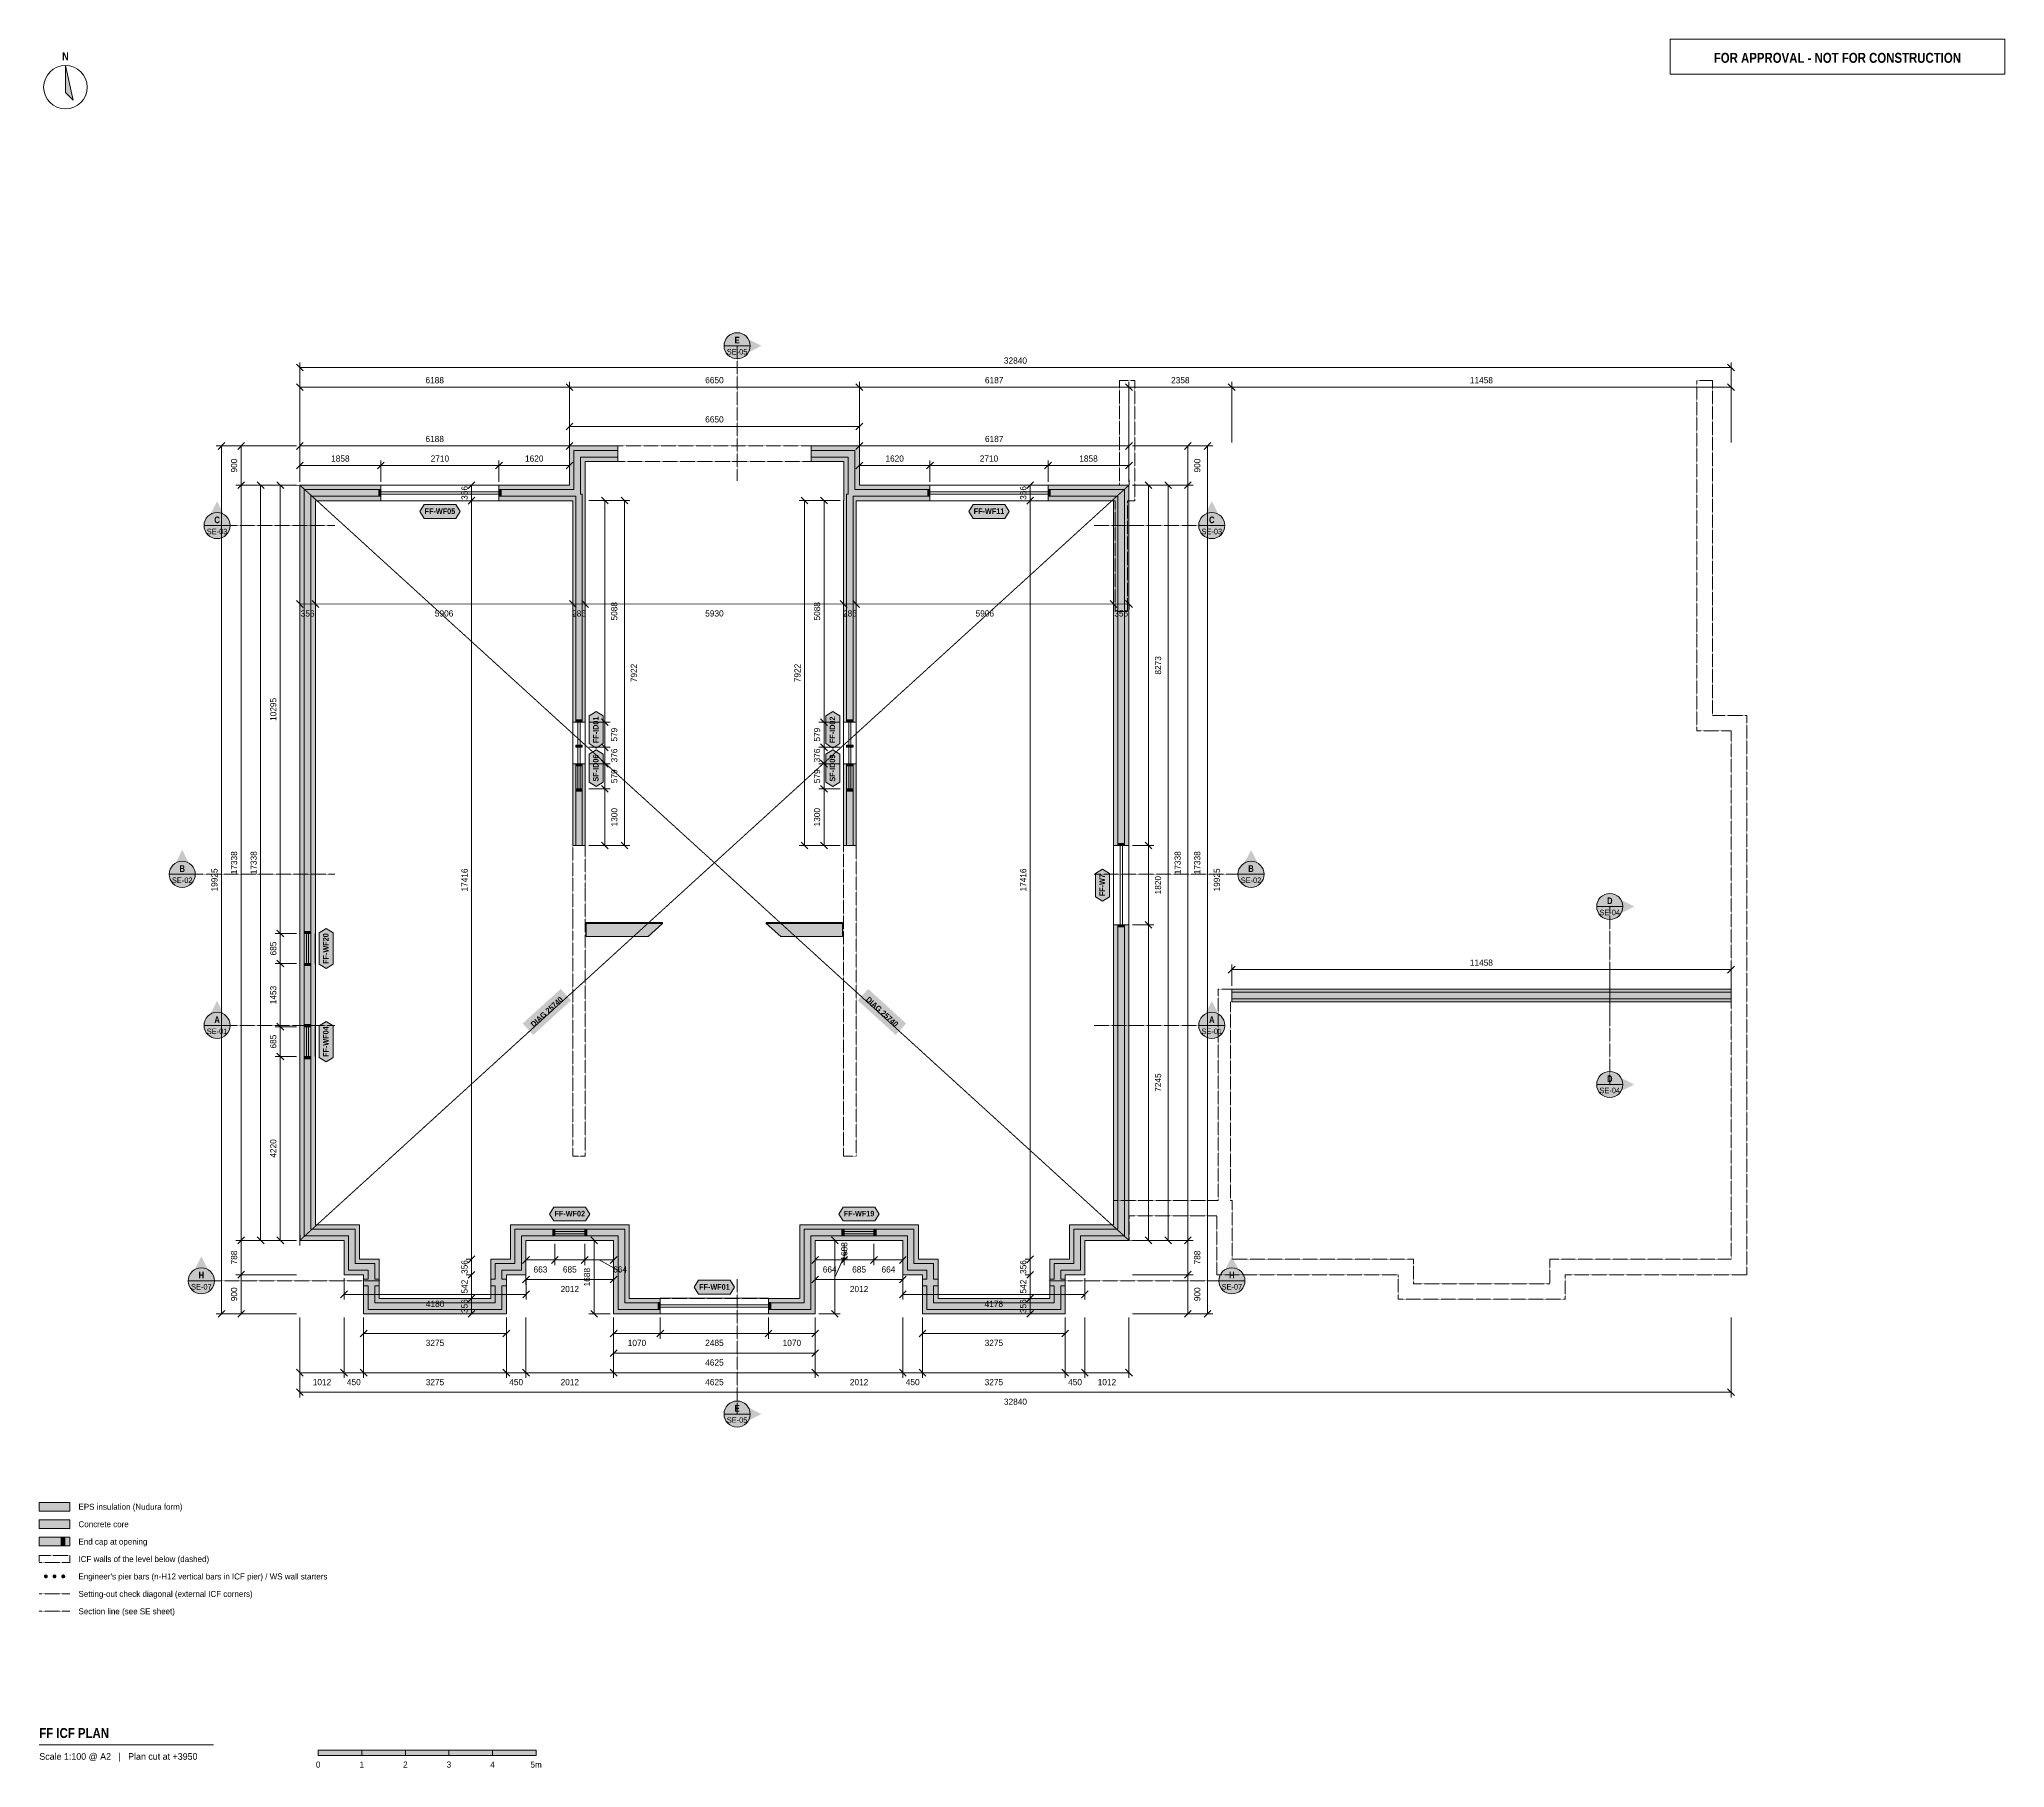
# Model space of a CAD drawing. Header units: millimetres. Extents: x -6015 to 39085, y -10454 to 29228.
import ezdxf
from ezdxf.enums import TextEntityAlignment as Align

# ---------------------------------------------------------------- set-up
doc = ezdxf.new("R2010")
doc.units = ezdxf.units.MM
doc.linetypes.add('DASHED', pattern=[1.524, 1.27, -0.254])
for name, color, linetype in [('FILL-C_9E1A1A', 7, 'Continuous'), ('FILL-C_B2B2B5', 7, 'Continuous'), ('FILL-EPS', 7, 'Continuous'), ('FILL-INK', 7, 'Continuous'), ('FILL-RED', 7, 'Continuous'), ('FILL-TEAL_DK', 7, 'Continuous'), ('FILL-WHITE', 7, 'Continuous'), ('LINE-C_85297A', 7, 'Continuous'), ('LINE-C_85297A-DASH', 7, 'DASHED'), ('LINE-INK', 7, 'Continuous'), ('LINE-RED', 7, 'Continuous'), ('LINE-RED-DASH', 7, 'DASHED'), ('LINE-STEEL_GREY', 7, 'Continuous'), ('LINE-STEEL_GREY-DASH', 7, 'DASHED'), ('LINE-TEAL_DK', 7, 'Continuous'), ('TEXT-C_85297A', 7, 'Continuous'), ('TEXT-INK', 7, 'Continuous'), ('TEXT-RED', 7, 'Continuous'), ('TEXT-STEEL_GREY', 7, 'Continuous'), ('TEXT-TEAL_DK', 7, 'Continuous')]:
    doc.layers.add(name, color=color, linetype=linetype)
doc.styles.add('OpenSansCondensed-Bold', font='OpenSansCondensed-Bold.ttf')

msp = doc.modelspace()

# ---------------------------------------------------------------- texts
at = {"layer": 'TEXT-C_85297A', "style": 'OpenSansCondensed-Bold'}
for rotation, p in [(42.3431, (5673, 6854)), (-42.3431, (13283, 6854))]:
    msp.add_text('DIAG 25740', height=127, rotation=rotation, dxfattribs=at).set_placement(p, align=Align.CENTER)
at = {"layer": 'TEXT-INK', "style": 'OpenSansCondensed-Bold'}
msp.add_text('N', height=178, dxfattribs=at).set_placement((-5415, 28748), align=Align.CENTER)
at = {"layer": 'TEXT-INK'}
for s, height, p in [('32840', 142.2, (16385, 21781)), ('6188', 142.2, (3059, 21331)), ('6650', 142.2, (9478, 21331)), ('6187', 142.2, (15897, 21331)), ('2358', 142.2, (20169, 21331)), ('11458', 142.2, (27077, 21331)), ('6650', 142.2, (9478, 20431)), ('6188', 142.2, (3059, 19981)), ('6187', 142.2, (15897, 19981)), ('1858', 142.2, (894, 19531)), ('2710', 142.2, (3178, 19531)), ('1620', 142.2, (5343, 19531)), ('1620', 142.2, (13613, 19531)), ('2710', 142.2, (15778, 19531)), ('1858', 142.2, (18062, 19531)), ('11458', 142.2, (27077, 7958)), ('663', 142.2, (5485, 915)), ('685', 142.2, (6159, 915)), ('664', 142.2, (7313, 915)), ('664', 142.2, (12122, 915)), ('685', 142.2, (12797, 915)), ('664', 142.2, (13471, 915)), ('2012', 142.2, (6159, 465)), ('2012', 142.2, (12797, 465)), ('4180', 142.2, (3068, 125)), ('4178', 142.2, (15889, 125)), ('3275', 142.2, (3065, -772)), ('1070', 142.2, (7700, -772)), ('2485', 142.2, (9478, -772)), ('1070', 142.2, (11255, -772)), ('3275', 142.2, (15890, -772)), ('4625', 142.2, (9478, -1222)), ('1012', 142.2, (472, -1672)), ('450', 142.2, (1203, -1672)), ('3275', 142.2, (3065, -1672)), ('450', 142.2, (4928, -1672)), ('2012', 142.2, (6159, -1672)), ('4625', 142.2, (9478, -1672)), ('2012', 142.2, (12797, -1672)), ('450', 142.2, (14028, -1672)), ('3275', 142.2, (15890, -1672)), ('450', 142.2, (17753, -1672)), ('1012', 142.2, (18484, -1672)), ('32840', 142.2, (16385, -2122)), ('0', 140, (385, -10452)), ('1', 140, (1385, -10452)), ('2', 140, (2385, -10452)), ('3', 140, (3385, -10452)), ('4', 140, (4385, -10452)), ('5m', 139.7, (5385, -10452))]:
    msp.add_text(s, height=height, dxfattribs=at).set_placement(p, align=Align.CENTER)
for s, rotation, p in [('900', 90, (-1475, 19441)), ('900', 90, (20628, 19441)), ('356', 90, (3814, 18813)), ('356', 90, (16635, 18813)), ('5088', 90.0029, (7250, 16096)), ('5088', 90, (11903, 16096)), ('356', 0.0029, (143, 15975)), ('5906', 0.0029, (3274, 15976)), ('286', 0.0029, (6370, 15976)), ('5930', 0.0029, (9478, 15976)), ('286', 0.0029, (12586, 15976)), ('5906', 0.0029, (15682, 15976)), ('356', 0.0029, (18813, 15976)), ('8273', 90, (19728, 14854)), ('7922', 90.0029, (7700, 14679)), ('7922', 90, (11453, 14679)), ('10295', 90, (-575, 13843)), ('579', 90.0029, (7250, 13263)), ('579', 90, (11903, 13263)), ('376', 90.0029, (7250, 12785)), ('376', 90, (11903, 12785)), ('579', 90.0029, (7250, 12308)), ('579', 90, (11903, 12308)), ('1300', 90.0029, (7251, 11368)), ('1300', 90, (11903, 11368)), ('17338', 90, (-1475, 10322)), ('17338', 90, (-1025, 10322)), ('17338', 90, (20178, 10322)), ('17338', 90, (20628, 10322)), ('19925', 90, (-1925, 9928)), ('17416', 90, (3814, 9927)), ('17416', 90, (16635, 9927)), ('1820', 90, (19728, 9808)), ('19925', 90, (21078, 9928)), ('685', 90, (-575, 8354)), ('1453', 90, (-575, 7285)), ('685', 90, (-575, 6216)), ('7245', 90, (19728, 5275)), ('4220', 90, (-575, 3763)), ('788', 90, (-1475, 1259)), ('1688', 90, (12528, 1399)), ('788', 90, (20628, 1259)), ('356', 90, (3814, 1041)), ('1688', 90, (6625, 809)), ('356', 90, (16635, 1041)), ('900', 90, (-1475, 415)), ('542', 90, (3814, 592)), ('542', 90, (16635, 592)), ('900', 90, (20628, 415)), ('356', 90, (3814, 143)), ('356', 90, (16635, 143))]:
    msp.add_text(s, height=142.2, rotation=rotation, dxfattribs=at).set_placement(p, align=Align.CENTER)
for s, p in [('EPS insulation (Nudura form)', (-5115, -4532)), ('Concrete core', (-5115, -4932)), ('End cap at opening', (-5115, -5332)), ('ICF walls of the level below (dashed)', (-5115, -5732)), ("Engineer's pier bars (n-H12 vertical bars in ICF pier) / WS wall starters", (-5115, -6132)), ('Setting-out check diagonal (external ICF corners)', (-5115, -6532)), ('Section line (see SE sheet)', (-5115, -6932))]:
    msp.add_text(s, height=137.16, dxfattribs=at).set_placement(p)
at = {"layer": 'TEXT-INK', "style": 'OpenSansCondensed-Bold'}
msp.add_text('FF ICF PLAN', height=228.6, dxfattribs=at).set_placement((-6015, -9772))
at = {"layer": 'TEXT-RED', "style": 'OpenSansCondensed-Bold'}
for s, height, p in [('FOR APPROVAL - NOT FOR CONSTRUCTION', 228.6, (35246, 28688)), ('E', 152, (9998, 22246)), ('C', 152, (-1935, 18119)), ('C', 152, (20891, 18119)), ('B', 152, (-2735, 10112)), ('B', 152, (21791, 10112)), ('D', 152, (30023, 9373)), ('A', 152, (-1935, 6644)), ('A', 152, (20891, 6644)), ('D', 152, (30023, 5287)), ('H', 152, (-2296, 779)), ('H', 152, (21352, 779)), ('E', 152, (9998, -2280))]:
    msp.add_text(s, height=height, dxfattribs=at).set_placement(p, align=Align.CENTER)
at = {"layer": 'TEXT-RED'}
for s, p in [('SE-05', (9998, 21991)), ('SE-03', (-1935, 17864)), ('SE-03', (20891, 17864)), ('SE-02', (-2735, 9857)), ('SE-02', (21791, 9857)), ('SE-04', (30023, 9118)), ('SE-01', (-1935, 6389)), ('SE-01', (20891, 6389)), ('SE-04', (30023, 5032)), ('SE-07', (-2296, 524)), ('SE-07', (21352, 524)), ('SE-05', (9998, -2535))]:
    msp.add_text(s, height=127, dxfattribs=at).set_placement(p, align=Align.CENTER)
at = {"layer": 'TEXT-STEEL_GREY'}
msp.add_text('Scale 1:100 @ A2   |   Plan cut at +3950', height=152.4, dxfattribs=at).set_placement((-6015, -10272))
at = {"layer": 'TEXT-TEAL_DK', "style": 'OpenSansCondensed-Bold'}
for s, p in [('FF-WF05', (3178, 18330)), ('FF-WF11', (15778, 18330)), ('FF-WF02', (6158, 2204)), ('FF-WF19', (12796, 2204)), ('FF-WF01', (9478, 521))]:
    msp.add_text(s, height=127, dxfattribs=at).set_placement(p, align=Align.CENTER)
for s, p in [('FF-ID01', (6818, 13374)), ('FF-ID02', (12248, 13374)), ('SF-ID06', (6818, 12496)), ('SF-ID09', (12248, 12496)), ('FF-W7', (18440, 9808)), ('FF-WF20', (622, 8353)), ('FF-WF04', (622, 6215))]:
    msp.add_text(s, height=127, rotation=90, dxfattribs=at).set_placement(p, align=Align.CENTER)

# ---------------------------------------------------------------- hatches: boundary and pattern name
at = {"layer": 'FILL-C_9E1A1A', "true_color": 0x9e1a1a}
h = msp.add_hatch(color=256, dxfattribs=at)
h.dxf.hatch_style = 1
h.paths.add_polyline_path([(-5820, -6062), (-5821, -6050), (-5826, -6039), (-5833, -6030), (-5842, -6023), (-5853, -6019), (-5865, -6017), (-5876, -6019), (-5887, -6023), (-5896, -6030), (-5904, -6039), (-5908, -6050), (-5910, -6062), (-5908, -6074), (-5904, -6084), (-5896, -6094), (-5887, -6101), (-5876, -6105), (-5865, -6107), (-5853, -6105), (-5842, -6101), (-5833, -6094), (-5826, -6084), (-5821, -6074)])
h = msp.add_hatch(color=256, dxfattribs=at)
h.dxf.hatch_style = 1
h.paths.add_polyline_path([(-5620, -6062), (-5621, -6050), (-5626, -6039), (-5633, -6030), (-5642, -6023), (-5653, -6019), (-5665, -6017), (-5676, -6019), (-5687, -6023), (-5696, -6030), (-5704, -6039), (-5708, -6050), (-5710, -6062), (-5708, -6074), (-5704, -6084), (-5696, -6094), (-5687, -6101), (-5676, -6105), (-5665, -6107), (-5653, -6105), (-5642, -6101), (-5633, -6094), (-5626, -6084), (-5621, -6074)])
h = msp.add_hatch(color=256, dxfattribs=at)
h.dxf.hatch_style = 1
h.paths.add_polyline_path([(-5420, -6062), (-5421, -6050), (-5426, -6039), (-5433, -6030), (-5442, -6023), (-5453, -6019), (-5465, -6017), (-5476, -6019), (-5487, -6023), (-5496, -6030), (-5504, -6039), (-5508, -6050), (-5510, -6062), (-5508, -6074), (-5504, -6084), (-5496, -6094), (-5487, -6101), (-5476, -6105), (-5465, -6107), (-5453, -6105), (-5442, -6101), (-5433, -6094), (-5426, -6084), (-5421, -6074)])
at = {"layer": 'FILL-C_B2B2B5', "true_color": 0xb2b2b5}
h = msp.add_hatch(color=256, dxfattribs=at)
h.dxf.hatch_style = 1
h.paths.add_polyline_path([(7261, 19637), (6407, 19637), (6407, 18783), (6446, 18783), (6446, 13552), (6294, 13552), (6294, 18737), (4533, 18737), (4533, 18889), (6255, 18889), (6255, 19789), (7261, 19789)])
h = msp.add_hatch(color=256, dxfattribs=at)
h.dxf.hatch_style = 1
h.paths.add_polyline_path([(11696, 19789), (12702, 19789), (12702, 18889), (14422, 18889), (14422, 18737), (12662, 18737), (12662, 13553), (12510, 13553), (12510, 18783), (12549, 18783), (12549, 19637), (11696, 19637)])
h = msp.add_hatch(color=256, dxfattribs=at)
h.dxf.hatch_style = 1
h.paths.add_polyline_path([(8235, 67), (7267, 67), (7267, 1755), (5052, 1755), (5052, 967), (4601, 967), (4601, 761), (4703, 761), (4703, 609), (4601, 609), (4601, 67), (1530, 67), (1530, 609), (1428, 609), (1428, 761), (1530, 761), (1530, 967), (1080, 967), (1080, 1755), (67, 1755), (67, 18889), (1823, 18889), (1823, 18737), (219, 18737), (219, 1907), (1232, 1907), (1232, 1119), (1682, 1119), (1682, 761), (1784, 761), (1784, 609), (1682, 609), (1682, 219), (4449, 219), (4449, 609), (4347, 609), (4347, 761), (4449, 761), (4449, 1119), (4899, 1119), (4899, 1907), (7419, 1907), (7419, 219), (8235, 219)])
h = msp.add_hatch(color=256, dxfattribs=at)
h.dxf.hatch_style = 1
h.paths.add_polyline_path([(18737, 10718), (18737, 18737), (17133, 18737), (17133, 18889), (18889, 18889), (18889, 10718)])
h = msp.add_hatch(color=256, dxfattribs=at)
h.dxf.hatch_style = 1
h.paths.add_polyline_path([(6446, 12596), (6446, 10718), (6294, 10718), (6294, 12596)])
h = msp.add_hatch(color=256, dxfattribs=at)
h.dxf.hatch_style = 1
h.paths.add_polyline_path([(12662, 12597), (12662, 10718), (12510, 10718), (12510, 12597)])
h = msp.add_hatch(color=256, dxfattribs=at)
h.dxf.hatch_style = 1
h.paths.add_polyline_path([(14609, 609), (14507, 609), (14507, 219), (17274, 219), (17274, 609), (17172, 609), (17172, 761), (17274, 761), (17274, 1119), (17724, 1119), (17724, 1907), (18737, 1907), (18737, 8897), (18889, 8897), (18889, 1755), (17876, 1755), (17876, 967), (17426, 967), (17426, 761), (17528, 761), (17528, 609), (17426, 609), (17426, 67), (14355, 67), (14355, 609), (14253, 609), (14253, 761), (14355, 761), (14355, 967), (13905, 967), (13905, 1755), (11689, 1755), (11689, 67), (10720, 67), (10720, 219), (11537, 219), (11537, 1907), (14057, 1907), (14057, 1119), (14507, 1119), (14507, 761), (14609, 761)])
h = msp.add_hatch(color=256, dxfattribs=at)
h.dxf.hatch_style = 1
h.paths.add_polyline_path([(32806, 7199), (21348, 7199), (21348, 7351), (32806, 7351)])
h = msp.add_hatch(color=256, dxfattribs=at)
h.dxf.hatch_style = 1
h.paths.add_polyline_path([(-6015, -4962), (-5315, -4962), (-5315, -4762), (-6015, -4762)])
at = {"layer": 'FILL-EPS', "true_color": 0xccffff}
h = msp.add_hatch(color=256, dxfattribs=at)
h.dxf.hatch_style = 1
h.paths.add_polyline_path([(6153, 19891), (7261, 19891), (7261, 19789), (6255, 19789), (6255, 18889), (4533, 18889), (4533, 18991), (6153, 18991)])
h = msp.add_hatch(color=256, dxfattribs=at)
h.dxf.hatch_style = 1
h.paths.add_polyline_path([(11696, 19891), (12803, 19891), (12803, 18991), (14422, 18991), (14422, 18889), (12702, 18889), (12702, 19789), (11696, 19789)])
h = msp.add_hatch(color=256, dxfattribs=at)
h.dxf.hatch_style = 1
h.paths.add_polyline_path([(7261, 19535), (6509, 19535), (6509, 18640), (6513, 18640), (6513, 18379), (6513, 17419), (6513, 13552), (6446, 13552), (6446, 18783), (6407, 18783), (6407, 19637), (7261, 19637)])
h = msp.add_hatch(color=256, dxfattribs=at)
h.dxf.hatch_style = 1
h.paths.add_polyline_path([(11696, 19535), (11696, 19637), (12549, 19637), (12549, 18783), (12510, 18783), (12510, 13553), (12443, 13553), (12443, 18640), (12448, 18640), (12448, 19535)])
h = msp.add_hatch(color=256, dxfattribs=at)
h.dxf.hatch_style = 1
h.paths.add_polyline_path([(1428, 865), (978, 865), (978, 1653), (-35, 1653), (-35, 18991), (1823, 18991), (1823, 18889), (67, 18889), (67, 1755), (1080, 1755), (1080, 967), (1530, 967), (1530, 761), (1428, 761)])
h = msp.add_hatch(color=256, dxfattribs=at)
h.dxf.hatch_style = 1
h.paths.add_polyline_path([(18990, 18991), (18990, 10718), (18889, 10718), (18889, 18889), (17133, 18889), (17133, 18991)])
h = msp.add_hatch(color=256, dxfattribs=at)
h.dxf.hatch_style = 1
h.paths.add_polyline_path([(1823, 18635), (321, 18635), (321, 2009), (1334, 2009), (1334, 1221), (1784, 1221), (1784, 761), (1682, 761), (1682, 1119), (1232, 1119), (1232, 1907), (219, 1907), (219, 18737), (1823, 18737)])
h = msp.add_hatch(color=256, dxfattribs=at)
h.dxf.hatch_style = 1
h.paths.add_polyline_path([(6227, 13552), (6227, 13811), (6227, 18379), (6227, 18635), (4533, 18635), (4533, 18737), (6294, 18737), (6294, 13552)])
h = msp.add_hatch(color=256, dxfattribs=at)
h.dxf.hatch_style = 1
h.paths.add_polyline_path([(14422, 18635), (12729, 18635), (12729, 13553), (12662, 13553), (12662, 18737), (14422, 18737)])
h = msp.add_hatch(color=256, dxfattribs=at)
h.dxf.hatch_style = 1
h.paths.add_polyline_path([(18635, 10718), (18635, 18635), (17133, 18635), (17133, 18737), (18737, 18737), (18737, 10718)])
h = msp.add_hatch(color=256, dxfattribs=at)
h.dxf.hatch_style = 1
h.paths.add_polyline_path([(6227, 10966), (6227, 12486), (6227, 12596), (6294, 12596), (6294, 10718), (6382, 10718), (6256, 10718), (6227, 10718), (6227, 10858)])
h = msp.add_hatch(color=256, dxfattribs=at)
h.dxf.hatch_style = 1
h.paths.add_polyline_path([(6513, 12596), (6513, 12486), (6513, 12405), (6513, 10718), (6446, 10718), (6446, 12596)])
h = msp.add_hatch(color=256, dxfattribs=at)
h.dxf.hatch_style = 1
h.paths.add_polyline_path([(12443, 12597), (12510, 12597), (12510, 10718), (12443, 10718)])
h = msp.add_hatch(color=256, dxfattribs=at)
h.dxf.hatch_style = 1
h.paths.add_polyline_path([(12729, 12597), (12729, 10718), (12662, 10718), (12662, 12597)])
h = msp.add_hatch(color=256, dxfattribs=at)
h.dxf.hatch_style = 1
h.paths.add_polyline_path([(17172, 1221), (17622, 1221), (17622, 2009), (18635, 2009), (18635, 8897), (18737, 8897), (18737, 1907), (17724, 1907), (17724, 1119), (17274, 1119), (17274, 761), (17172, 761)])
h = msp.add_hatch(color=256, dxfattribs=at)
h.dxf.hatch_style = 1
h.paths.add_polyline_path([(18990, 8897), (18990, 1653), (17978, 1653), (17978, 865), (17528, 865), (17528, 761), (17426, 761), (17426, 967), (17876, 967), (17876, 1755), (18889, 1755), (18889, 8897)])
h = msp.add_hatch(color=256, dxfattribs=at)
h.dxf.hatch_style = 1
h.paths.add_polyline_path([(32806, 7418), (32806, 7351), (21348, 7351), (21348, 7418)])
h = msp.add_hatch(color=256, dxfattribs=at)
h.dxf.hatch_style = 1
h.paths.add_polyline_path([(32806, 7132), (21348, 7132), (21348, 7199), (32806, 7199)])
h = msp.add_hatch(color=256, dxfattribs=at)
h.dxf.hatch_style = 1
h.paths.add_polyline_path([(4798, 1221), (4798, 2009), (7521, 2009), (7521, 321), (8235, 321), (8235, 219), (7419, 219), (7419, 1907), (4899, 1907), (4899, 1119), (4449, 1119), (4449, 761), (4347, 761), (4347, 1221)])
h = msp.add_hatch(color=256, dxfattribs=at)
h.dxf.hatch_style = 1
h.paths.add_polyline_path([(11435, 321), (11435, 2009), (14159, 2009), (14159, 1221), (14609, 1221), (14609, 761), (14507, 761), (14507, 1119), (14057, 1119), (14057, 1907), (11537, 1907), (11537, 219), (10720, 219), (10720, 321)])
h = msp.add_hatch(color=256, dxfattribs=at)
h.dxf.hatch_style = 1
h.paths.add_polyline_path([(8235, -35), (7165, -35), (7165, 1653), (5153, 1653), (5153, 865), (4703, 865), (4703, 761), (4601, 761), (4601, 967), (5052, 967), (5052, 1755), (7267, 1755), (7267, 67), (8235, 67)])
h = msp.add_hatch(color=256, dxfattribs=at)
h.dxf.hatch_style = 1
h.paths.add_polyline_path([(14253, 865), (13803, 865), (13803, 1653), (11791, 1653), (11791, -35), (10720, -35), (10720, 67), (11689, 67), (11689, 1755), (13905, 1755), (13905, 967), (14355, 967), (14355, 761), (14253, 761)])
h = msp.add_hatch(color=256, dxfattribs=at)
h.dxf.hatch_style = 1
h.paths.add_polyline_path([(4703, -35), (1428, -35), (1428, 609), (1530, 609), (1530, 67), (4601, 67), (4601, 609), (4703, 609)])
h = msp.add_hatch(color=256, dxfattribs=at)
h.dxf.hatch_style = 1
h.paths.add_polyline_path([(1784, 321), (4347, 321), (4347, 609), (4449, 609), (4449, 219), (1682, 219), (1682, 609), (1784, 609)])
h = msp.add_hatch(color=256, dxfattribs=at)
h.dxf.hatch_style = 1
h.paths.add_polyline_path([(17528, -35), (14253, -35), (14253, 609), (14355, 609), (14355, 67), (17426, 67), (17426, 609), (17528, 609)])
h = msp.add_hatch(color=256, dxfattribs=at)
h.dxf.hatch_style = 1
h.paths.add_polyline_path([(14609, 321), (17172, 321), (17172, 609), (17274, 609), (17274, 219), (14507, 219), (14507, 609), (14609, 609)])
h = msp.add_hatch(color=256, dxfattribs=at)
h.dxf.hatch_style = 1
h.paths.add_polyline_path([(-6015, -4562), (-5315, -4562), (-5315, -4362), (-6015, -4362)])
h = msp.add_hatch(color=256, dxfattribs=at)
h.dxf.hatch_style = 1
h.paths.add_polyline_path([(-6015, -5362), (-5315, -5362), (-5315, -5162), (-6015, -5162)])
at = {"layer": 'FILL-INK', "true_color": 0x14141a}
h = msp.add_hatch(color=256, dxfattribs=at)
h.dxf.hatch_style = 1
h.paths.add_polyline_path([(-5415, 28628), (-5240, 27828), (-5415, 28003)])
h = msp.add_hatch(color=256, dxfattribs=at)
h.dxf.hatch_style = 1
h.paths.add_polyline_path([(385, -10172), (1385, -10172), (1385, -10052), (385, -10052)])
h = msp.add_hatch(color=256, dxfattribs=at)
h.dxf.hatch_style = 1
h.paths.add_polyline_path([(2385, -10172), (3385, -10172), (3385, -10052), (2385, -10052)])
h = msp.add_hatch(color=256, dxfattribs=at)
h.dxf.hatch_style = 1
h.paths.add_polyline_path([(4385, -10172), (5385, -10172), (5385, -10052), (4385, -10052)])
at = {"layer": 'FILL-RED', "true_color": 0xb81a1f}
h = msp.add_hatch(color=256, dxfattribs=at)
h.dxf.hatch_style = 1
h.paths.add_polyline_path([(10558, 22191), (9998, 22476), (9998, 21906)])
h = msp.add_hatch(color=256, dxfattribs=at)
h.dxf.hatch_style = 1
h.paths.add_polyline_path([(-1935, 18624), (-2220, 18064), (-1650, 18064)])
h = msp.add_hatch(color=256, dxfattribs=at)
h.dxf.hatch_style = 1
h.paths.add_polyline_path([(20891, 18624), (20606, 18064), (21176, 18064)])
h = msp.add_hatch(color=256, dxfattribs=at)
h.dxf.hatch_style = 1
h.paths.add_polyline_path([(-2735, 10617), (-3020, 10057), (-2450, 10057)])
h = msp.add_hatch(color=256, dxfattribs=at)
h.dxf.hatch_style = 1
h.paths.add_polyline_path([(21791, 10617), (21506, 10057), (22076, 10057)])
h = msp.add_hatch(color=256, dxfattribs=at)
h.dxf.hatch_style = 1
h.paths.add_polyline_path([(30583, 9318), (30023, 9603), (30023, 9033)])
h = msp.add_hatch(color=256, dxfattribs=at)
h.dxf.hatch_style = 1
h.paths.add_polyline_path([(-1935, 7149), (-2220, 6589), (-1650, 6589)])
h = msp.add_hatch(color=256, dxfattribs=at)
h.dxf.hatch_style = 1
h.paths.add_polyline_path([(20891, 7149), (20606, 6589), (21176, 6589)])
h = msp.add_hatch(color=256, dxfattribs=at)
h.dxf.hatch_style = 1
h.paths.add_polyline_path([(30583, 5232), (30023, 5517), (30023, 4947)])
h = msp.add_hatch(color=256, dxfattribs=at)
h.dxf.hatch_style = 1
h.paths.add_polyline_path([(-2296, 1284), (-2581, 724), (-2011, 724)])
h = msp.add_hatch(color=256, dxfattribs=at)
h.dxf.hatch_style = 1
h.paths.add_polyline_path([(21352, 1284), (21067, 724), (21637, 724)])
h = msp.add_hatch(color=256, dxfattribs=at)
h.dxf.hatch_style = 1
h.paths.add_polyline_path([(10558, -2335), (9998, -2050), (9998, -2620)])
at = {"layer": 'FILL-TEAL_DK', "true_color": 0x006b5c}
h = msp.add_hatch(color=256, dxfattribs=at)
h.dxf.hatch_style = 1
h.paths.add_polyline_path([(1823, 18889), (1823, 18737), (1773, 18737), (1773, 18889)])
h = msp.add_hatch(color=256, dxfattribs=at)
h.dxf.hatch_style = 1
h.paths.add_polyline_path([(4533, 18889), (4583, 18889), (4583, 18889), (4583, 18889), (4583, 18737), (4583, 18737), (4583, 18737), (4533, 18737), (4533, 18737), (4533, 18737), (4533, 18889), (4533, 18889)])
h = msp.add_hatch(color=256, dxfattribs=at)
h.dxf.hatch_style = 1
h.paths.add_polyline_path([(14423, 18889), (14423, 18737), (14373, 18737), (14373, 18889)])
h = msp.add_hatch(color=256, dxfattribs=at)
h.dxf.hatch_style = 1
h.paths.add_polyline_path([(17133, 18889), (17183, 18889), (17183, 18737), (17133, 18737)])
h = msp.add_hatch(color=256, dxfattribs=at)
h.dxf.hatch_style = 1
h.paths.add_polyline_path([(6294, 13602), (6446, 13602), (6446, 13552), (6294, 13552)])
h = msp.add_hatch(color=256, dxfattribs=at)
h.dxf.hatch_style = 1
h.paths.add_polyline_path([(12510, 13602), (12662, 13602), (12662, 13552), (12510, 13552)])
h = msp.add_hatch(color=256, dxfattribs=at)
h.dxf.hatch_style = 1
h.paths.add_polyline_path([(6294, 13023), (6446, 13023), (6446, 12973), (6294, 12973)])
h = msp.add_hatch(color=256, dxfattribs=at)
h.dxf.hatch_style = 1
h.paths.add_polyline_path([(12510, 13023), (12662, 13023), (12662, 12973), (12510, 12973)])
h = msp.add_hatch(color=256, dxfattribs=at)
h.dxf.hatch_style = 1
h.paths.add_polyline_path([(6294, 12597), (6446, 12597), (6446, 12547), (6294, 12547)])
h = msp.add_hatch(color=256, dxfattribs=at)
h.dxf.hatch_style = 1
h.paths.add_polyline_path([(12510, 12597), (12662, 12597), (12662, 12547), (12510, 12547)])
h = msp.add_hatch(color=256, dxfattribs=at)
h.dxf.hatch_style = 1
h.paths.add_polyline_path([(6294, 12018), (6446, 12018), (6446, 11968), (6294, 11968)])
h = msp.add_hatch(color=256, dxfattribs=at)
h.dxf.hatch_style = 1
h.paths.add_polyline_path([(12510, 12018), (12662, 12018), (12662, 11968), (12510, 11968)])
h = msp.add_hatch(color=256, dxfattribs=at)
h.dxf.hatch_style = 1
h.paths.add_polyline_path([(18737, 10768), (18889, 10768), (18889, 10718), (18737, 10718)])
h = msp.add_hatch(color=256, dxfattribs=at)
h.dxf.hatch_style = 1
h.paths.add_polyline_path([(63, 8746), (215, 8746), (215, 8696), (63, 8696)])
h = msp.add_hatch(color=256, dxfattribs=at)
h.dxf.hatch_style = 1
h.paths.add_polyline_path([(18737, 8898), (18889, 8898), (18889, 8848), (18737, 8848)])
h = msp.add_hatch(color=256, dxfattribs=at)
h.dxf.hatch_style = 1
h.paths.add_polyline_path([(63, 8011), (215, 8011), (215, 7961), (63, 7961)])
h = msp.add_hatch(color=256, dxfattribs=at)
h.dxf.hatch_style = 1
h.paths.add_polyline_path([(63, 6608), (215, 6608), (215, 6558), (63, 6558)])
h = msp.add_hatch(color=256, dxfattribs=at)
h.dxf.hatch_style = 1
h.paths.add_polyline_path([(63, 5873), (215, 5873), (215, 5823), (63, 5823)])
h = msp.add_hatch(color=256, dxfattribs=at)
h.dxf.hatch_style = 1
h.paths.add_polyline_path([(5766, 1907), (5816, 1907), (5816, 1755), (5766, 1755)])
h = msp.add_hatch(color=256, dxfattribs=at)
h.dxf.hatch_style = 1
h.paths.add_polyline_path([(6501, 1907), (6551, 1907), (6551, 1755), (6501, 1755)])
h = msp.add_hatch(color=256, dxfattribs=at)
h.dxf.hatch_style = 1
h.paths.add_polyline_path([(12404, 1907), (12454, 1907), (12454, 1755), (12404, 1755)])
h = msp.add_hatch(color=256, dxfattribs=at)
h.dxf.hatch_style = 1
h.paths.add_polyline_path([(13139, 1907), (13189, 1907), (13189, 1755), (13139, 1755)])
h = msp.add_hatch(color=256, dxfattribs=at)
h.dxf.hatch_style = 1
h.paths.add_polyline_path([(8185, 224), (8235, 224), (8235, 72), (8185, 72)])
h = msp.add_hatch(color=256, dxfattribs=at)
h.dxf.hatch_style = 1
h.paths.add_polyline_path([(10720, 224), (10770, 224), (10770, 72), (10720, 72)])
h = msp.add_hatch(color=256, dxfattribs=at)
h.dxf.hatch_style = 1
h.paths.add_polyline_path([(-5515, -5362), (-5425, -5362), (-5425, -5162), (-5515, -5162)])
at = {"layer": 'FILL-WHITE', "true_color": 0xffffff}
h = msp.add_hatch(color=256, dxfattribs=at)
h.dxf.hatch_style = 1
h.paths.add_polyline_path([(10298, 22191), (10288, 22268), (10258, 22341), (10210, 22403), (10148, 22450), (10076, 22480), (9998, 22491), (9920, 22480), (9848, 22450), (9786, 22403), (9738, 22341), (9708, 22268), (9698, 22191), (9708, 22113), (9738, 22041), (9786, 21978), (9848, 21931), (9920, 21901), (9998, 21891), (10076, 21901), (10148, 21931), (10210, 21978), (10258, 22041), (10288, 22113)])
h = msp.add_hatch(color=256, dxfattribs=at)
h.dxf.hatch_style = 1
h.paths.add_polyline_path([(2715, 18385), (2815, 18546), (3541, 18546), (3641, 18385), (3541, 18226), (2815, 18226)])
h = msp.add_hatch(color=256, dxfattribs=at)
h.dxf.hatch_style = 1
h.paths.add_polyline_path([(15315, 18385), (15415, 18546), (16141, 18546), (16241, 18385), (16141, 18226), (15415, 18226)])
h = msp.add_hatch(color=256, dxfattribs=at)
h.dxf.hatch_style = 1
h.paths.add_polyline_path([(-1635, 18064), (-1645, 18142), (-1675, 18214), (-1722, 18276), (-1785, 18324), (-1857, 18354), (-1935, 18364), (-2012, 18354), (-2085, 18324), (-2147, 18276), (-2194, 18214), (-2224, 18142), (-2235, 18064), (-2224, 17986), (-2194, 17914), (-2147, 17852), (-2085, 17804), (-2012, 17774), (-1935, 17764), (-1857, 17774), (-1785, 17804), (-1722, 17852), (-1675, 17914), (-1645, 17986)])
h = msp.add_hatch(color=256, dxfattribs=at)
h.dxf.hatch_style = 1
h.paths.add_polyline_path([(21191, 18064), (21180, 18142), (21150, 18214), (21103, 18276), (21041, 18324), (20968, 18354), (20891, 18364), (20813, 18354), (20741, 18324), (20678, 18276), (20631, 18214), (20601, 18142), (20591, 18064), (20601, 17986), (20631, 17914), (20678, 17852), (20741, 17804), (20813, 17774), (20891, 17764), (20968, 17774), (21041, 17804), (21103, 17852), (21150, 17914), (21180, 17986)])
h = msp.add_hatch(color=256, dxfattribs=at)
h.dxf.hatch_style = 1
h.paths.add_polyline_path([(6763, 12957), (6603, 13057), (6603, 13692), (6763, 13792), (6923, 13692), (6923, 13057)])
h = msp.add_hatch(color=256, dxfattribs=at)
h.dxf.hatch_style = 1
h.paths.add_polyline_path([(12193, 12957), (12033, 13057), (12033, 13692), (12193, 13792), (12353, 13692), (12353, 13057)])
h = msp.add_hatch(color=256, dxfattribs=at)
h.dxf.hatch_style = 1
h.paths.add_polyline_path([(6763, 12073), (6603, 12173), (6603, 12818), (6763, 12918), (6923, 12818), (6923, 12173)])
h = msp.add_hatch(color=256, dxfattribs=at)
h.dxf.hatch_style = 1
h.paths.add_polyline_path([(12193, 12073), (12033, 12173), (12033, 12818), (12193, 12918), (12353, 12818), (12353, 12173)])
h = msp.add_hatch(color=256, dxfattribs=at)
h.dxf.hatch_style = 1
h.paths.add_polyline_path([(-2435, 10057), (-2445, 10135), (-2475, 10207), (-2522, 10269), (-2585, 10317), (-2657, 10347), (-2735, 10357), (-2812, 10347), (-2885, 10317), (-2947, 10269), (-2994, 10207), (-3024, 10135), (-3035, 10057), (-3024, 9979), (-2994, 9907), (-2947, 9845), (-2885, 9797), (-2812, 9767), (-2735, 9757), (-2657, 9767), (-2585, 9797), (-2522, 9845), (-2475, 9907), (-2445, 9979)])
h = msp.add_hatch(color=256, dxfattribs=at)
h.dxf.hatch_style = 1
h.paths.add_polyline_path([(18385, 9440), (18225, 9540), (18225, 10076), (18385, 10176), (18545, 10076), (18545, 9540)])
h = msp.add_hatch(color=256, dxfattribs=at)
h.dxf.hatch_style = 1
h.paths.add_polyline_path([(22091, 10057), (22080, 10135), (22050, 10207), (22003, 10269), (21941, 10317), (21868, 10347), (21791, 10357), (21713, 10347), (21641, 10317), (21578, 10269), (21531, 10207), (21501, 10135), (21491, 10057), (21501, 9979), (21531, 9907), (21578, 9845), (21641, 9797), (21713, 9767), (21791, 9757), (21868, 9767), (21941, 9797), (22003, 9845), (22050, 9907), (22080, 9979)])
h = msp.add_hatch(color=256, dxfattribs=at)
h.dxf.hatch_style = 1
h.paths.add_polyline_path([(30323, 9318), (30313, 9396), (30283, 9468), (30235, 9530), (30173, 9578), (30101, 9608), (30023, 9618), (29945, 9608), (29873, 9578), (29811, 9530), (29763, 9468), (29733, 9396), (29723, 9318), (29733, 9240), (29763, 9168), (29811, 9106), (29873, 9058), (29945, 9028), (30023, 9018), (30101, 9028), (30173, 9058), (30235, 9106), (30283, 9168), (30313, 9240)])
h = msp.add_hatch(color=256, dxfattribs=at)
h.dxf.hatch_style = 1
h.paths.add_polyline_path([(567, 7891), (407, 7991), (407, 8716), (567, 8816), (727, 8716), (727, 7991)])
h = msp.add_hatch(color=256, dxfattribs=at)
h.dxf.hatch_style = 1
h.paths.add_polyline_path([(6538, 8948), (6538, 8948), (8288, 8948), (8288, 8928), (8288, 8928), (6538, 8928)])
h = msp.add_hatch(color=256, dxfattribs=at)
h.dxf.hatch_style = 1
h.paths.add_polyline_path([(6538, 8928), (8288, 8928), (7957, 8628), (6538, 8628), (6538, 8648)])
h = msp.add_hatch(color=256, dxfattribs=at)
h.dxf.hatch_style = 1
h.paths.add_polyline_path([(10668, 8948), (10668, 8948), (12418, 8948), (12418, 8928), (12418, 8928), (10668, 8928)])
h = msp.add_hatch(color=256, dxfattribs=at)
h.dxf.hatch_style = 1
h.paths.add_polyline_path([(10999, 8628), (10668, 8928), (12418, 8928), (12418, 8628)])
h = msp.add_hatch(color=256, dxfattribs=at)
h.dxf.hatch_style = 1
h.paths.add_polyline_path([(5318, 6368), (6190, 7163), (5950, 7426), (5077, 6631)])
h = msp.add_hatch(color=256, dxfattribs=at)
h.dxf.hatch_style = 1
h.paths.add_polyline_path([(12766, 7163), (13638, 6368), (13878, 6631), (13006, 7426)])
h = msp.add_hatch(color=256, dxfattribs=at)
h.dxf.hatch_style = 1
h.paths.add_polyline_path([(-1635, 6589), (-1645, 6667), (-1675, 6739), (-1722, 6801), (-1785, 6849), (-1857, 6879), (-1935, 6889), (-2012, 6879), (-2085, 6849), (-2147, 6801), (-2194, 6739), (-2224, 6667), (-2235, 6589), (-2224, 6511), (-2194, 6439), (-2147, 6377), (-2085, 6329), (-2012, 6299), (-1935, 6289), (-1857, 6299), (-1785, 6329), (-1722, 6377), (-1675, 6439), (-1645, 6511)])
h = msp.add_hatch(color=256, dxfattribs=at)
h.dxf.hatch_style = 1
h.paths.add_polyline_path([(21191, 6589), (21180, 6667), (21150, 6739), (21103, 6801), (21041, 6849), (20968, 6879), (20891, 6889), (20813, 6879), (20741, 6849), (20678, 6801), (20631, 6739), (20601, 6667), (20591, 6589), (20601, 6511), (20631, 6439), (20678, 6377), (20741, 6329), (20813, 6299), (20891, 6289), (20968, 6299), (21041, 6329), (21103, 6377), (21150, 6439), (21180, 6511)])
h = msp.add_hatch(color=256, dxfattribs=at)
h.dxf.hatch_style = 1
h.paths.add_polyline_path([(567, 5753), (407, 5853), (407, 6578), (567, 6678), (727, 6578), (727, 5853)])
h = msp.add_hatch(color=256, dxfattribs=at)
h.dxf.hatch_style = 1
h.paths.add_polyline_path([(30323, 5232), (30313, 5310), (30283, 5382), (30235, 5444), (30173, 5492), (30101, 5522), (30023, 5532), (29945, 5522), (29873, 5492), (29811, 5444), (29763, 5382), (29733, 5310), (29723, 5232), (29733, 5155), (29763, 5082), (29811, 5020), (29873, 4972), (29945, 4942), (30023, 4932), (30101, 4942), (30173, 4972), (30235, 5020), (30283, 5082), (30313, 5155)])
h = msp.add_hatch(color=256, dxfattribs=at)
h.dxf.hatch_style = 1
h.paths.add_polyline_path([(5696, 2258), (5796, 2418), (6521, 2418), (6621, 2258), (6521, 2098), (5796, 2098)])
h = msp.add_hatch(color=256, dxfattribs=at)
h.dxf.hatch_style = 1
h.paths.add_polyline_path([(12334, 2258), (12434, 2418), (13159, 2418), (13259, 2258), (13159, 2098), (12434, 2098)])
h = msp.add_hatch(color=256, dxfattribs=at)
h.dxf.hatch_style = 1
h.paths.add_polyline_path([(-1996, 724), (-2006, 802), (-2036, 874), (-2084, 936), (-2146, 984), (-2218, 1014), (-2296, 1024), (-2373, 1014), (-2446, 984), (-2508, 936), (-2556, 874), (-2586, 802), (-2596, 724), (-2586, 646), (-2556, 574), (-2508, 512), (-2446, 464), (-2373, 434), (-2296, 424), (-2218, 434), (-2146, 464), (-2084, 512), (-2036, 574), (-2006, 646)])
h = msp.add_hatch(color=256, dxfattribs=at)
h.dxf.hatch_style = 1
h.paths.add_polyline_path([(21652, 724), (21642, 802), (21612, 874), (21564, 936), (21502, 984), (21429, 1014), (21352, 1024), (21274, 1014), (21202, 984), (21140, 936), (21092, 874), (21062, 802), (21052, 724), (21062, 646), (21092, 574), (21140, 512), (21202, 464), (21274, 434), (21352, 424), (21429, 434), (21502, 464), (21564, 512), (21612, 574), (21642, 646)])
h = msp.add_hatch(color=256, dxfattribs=at)
h.dxf.hatch_style = 1
h.paths.add_polyline_path([(9015, 576), (9115, 736), (9840, 736), (9940, 576), (9840, 416), (9115, 416)])
h = msp.add_hatch(color=256, dxfattribs=at)
h.dxf.hatch_style = 1
h.paths.add_polyline_path([(10298, -2335), (10288, -2257), (10258, -2185), (10210, -2122), (10148, -2075), (10076, -2045), (9998, -2035), (9920, -2045), (9848, -2075), (9786, -2122), (9738, -2185), (9708, -2257), (9698, -2335), (9708, -2412), (9738, -2485), (9786, -2547), (9848, -2594), (9920, -2624), (9998, -2635), (10076, -2624), (10148, -2594), (10210, -2547), (10258, -2485), (10288, -2412)])
h = msp.add_hatch(color=256, dxfattribs=at)
h.dxf.hatch_style = 1
h.paths.add_polyline_path([(1385, -10172), (2385, -10172), (2385, -10052), (1385, -10052)])
h = msp.add_hatch(color=256, dxfattribs=at)
h.dxf.hatch_style = 1
h.paths.add_polyline_path([(3385, -10172), (4385, -10172), (4385, -10052), (3385, -10052)])

# ---------------------------------------------------------------- linework, layer by layer
at = {"layer": 'LINE-C_85297A', "lineweight": 5}
for p, q in [((-154, 18985), (85, 18996)), ((18985, 18871), (18996, 19110)), ((-40, 1533), (-29, 1773)), ((18871, 1647), (19110, 1658))]:
    msp.add_line(p, q, dxfattribs=at)
at = {"layer": 'LINE-C_85297A-DASH', "lineweight": 5}
for p, q in [((-35, 1653), (18990, 18991)), ((-35, 18991), (18990, 1653)), ((-6015, -6462), (-5315, -6462))]:
    msp.add_line(p, q, dxfattribs=at)
at = {"layer": 'LINE-INK', "lineweight": 5}
for p, q in [((43, 21613), (-112, 21768)), ((-35, 19971), (-35, 21811)), ((32806, 21691), (-35, 21691)), ((32883, 21613), (32728, 21768)), ((32806, 19971), (32806, 21811)), ((43, 21163), (-112, 21318)), ((-35, 19971), (-35, 21361)), ((32806, 21241), (-35, 21241)), ((6231, 21163), (6075, 21318)), ((6153, 19971), (6153, 21361)), ((12881, 21163), (12725, 21318)), ((12803, 19971), (12803, 21361)), ((19068, 21163), (18913, 21318)), ((18990, 19971), (18990, 21361)), ((21426, 21163), (21270, 21318)), ((21348, 19971), (21348, 21361)), ((32883, 21163), (32728, 21318)), ((32806, 19971), (32806, 21361)), ((6075, 20263), (6231, 20418)), ((6153, 19971), (6153, 20461)), ((6153, 20341), (12803, 20341)), ((12725, 20263), (12881, 20418)), ((12803, 19971), (12803, 20461)), ((-115, 19891), (-1955, 19891)), ((-1757, 19968), (-1912, 19813)), ((-1835, 19891), (-1835, -35)), ((-115, 19891), (-1505, 19891)), ((-1307, 19968), (-1462, 19813)), ((-1385, 19891), (-1385, -35)), ((-112, 19813), (43, 19968)), ((-35, 19071), (-35, 20011)), ((-35, 19891), (6153, 19891)), ((6075, 19813), (6231, 19968)), ((6153, 19071), (6153, 20011)), ((12725, 19813), (12881, 19968)), ((12803, 19071), (12803, 20011)), ((12803, 19891), (18990, 19891)), ((18913, 19813), (19068, 19968)), ((18990, 19071), (18990, 20011)), ((19071, 19891), (20461, 19891)), ((19071, 19891), (20911, 19891)), ((20263, 19813), (20418, 19968)), ((20341, -35), (20341, 19891)), ((20713, 19813), (20868, 19968)), ((20791, -35), (20791, 19891)), ((-112, 19363), (43, 19518)), ((-35, 19071), (-35, 19561)), ((-35, 19441), (6153, 19441)), ((1745, 19363), (1901, 19518)), ((1823, 19071), (1823, 19561)), ((4455, 19363), (4611, 19518)), ((4533, 19071), (4533, 19561)), ((6075, 19363), (6231, 19518)), ((6153, 19071), (6153, 19561)), ((12725, 19363), (12881, 19518)), ((12803, 19071), (12803, 19561)), ((12803, 19441), (18990, 19441)), ((14345, 19363), (14501, 19518)), ((14423, 19071), (14423, 19561)), ((17055, 19363), (17211, 19518)), ((17133, 19071), (17133, 19561)), ((18913, 19363), (19068, 19518)), ((18990, 19071), (18990, 19561)), ((-115, 18991), (-1505, 18991)), ((-1307, 19068), (-1462, 18913)), ((-115, 18991), (-1055, 18991)), ((-857, 18913), (-1012, 19068)), ((-935, 1653), (-935, 18991)), ((-115, 18991), (-605, 18991)), ((-407, 18913), (-562, 19068)), ((-485, 1653), (-485, 18991)), ((4533, 18991), (1823, 18991)), ((3904, 18991), (3784, 18991)), ((3982, 19068), (3826, 18913)), ((3904, 18991), (3904, -35)), ((17133, 18991), (14423, 18991)), ((16725, 18991), (16605, 18991)), ((16803, 19068), (16647, 18913)), ((16725, 18991), (16725, -35)), ((19071, 18991), (19561, 18991)), ((19071, 18991), (20011, 18991)), ((19071, 18991), (20461, 18991)), ((19363, 19068), (19518, 18913)), ((19441, 18991), (19441, 1653)), ((19813, 19068), (19968, 18913)), ((19891, 18991), (19891, 1653)), ((20263, 18913), (20418, 19068)), ((4533, 18838), (1823, 18838)), ((4533, 18788), (1823, 18788)), ((4533, 18635), (1823, 18635)), ((3904, 18635), (3784, 18635)), ((3982, 18713), (3826, 18557)), ((6593, 18640), (7083, 18640)), ((6593, 18640), (7533, 18640)), ((6885, 18718), (7040, 18562)), ((6963, 18640), (6963, 10718)), ((7335, 18718), (7490, 18562)), ((7413, 18640), (7413, 10718)), ((12363, 18640), (11423, 18640)), ((11621, 18562), (11465, 18718)), ((11543, 10718), (11543, 18640)), ((12363, 18640), (11873, 18640)), ((12071, 18562), (11915, 18718)), ((11993, 10718), (11993, 18640)), ((17133, 18838), (14423, 18838)), ((17133, 18788), (14423, 18788)), ((17133, 18635), (14423, 18635)), ((16725, 18635), (16605, 18635)), ((16803, 18713), (16647, 18557)), ((-112, 16341), (43, 16185)), ((-35, 16263), (18991, 16264)), ((-35, 16263), (-35, 16143)), ((243, 16341), (399, 16185)), ((321, 16263), (321, 16143)), ((6149, 16341), (6305, 16186)), ((6227, 16263), (6227, 16143)), ((6435, 16341), (6591, 16186)), ((6513, 16263), (6513, 16143)), ((12365, 16341), (12521, 16186)), ((12443, 16264), (12443, 16144)), ((12651, 16341), (12807, 16186)), ((12729, 16264), (12729, 16144)), ((18557, 16342), (18713, 16186)), ((18635, 16264), (18635, 16144)), ((18913, 16342), (19068, 16186)), ((18991, 16264), (18991, 16144)), ((6227, 13552), (6227, 12597)), ((6345, 13552), (6345, 12597)), ((6395, 13552), (6395, 12597)), ((6513, 13552), (6513, 12597)), ((6593, 13552), (7083, 13552)), ((6885, 13630), (7041, 13474)), ((12363, 13552), (11873, 13552)), ((12071, 13474), (11915, 13630)), ((12443, 12597), (12443, 13552)), ((12561, 12597), (12561, 13552)), ((12611, 12597), (12611, 13552)), ((12729, 12597), (12729, 13552)), ((6227, 12973), (6227, 12018)), ((6345, 12973), (6345, 12018)), ((6395, 12973), (6395, 12018)), ((6513, 12973), (6513, 12018)), ((6593, 12973), (7083, 12973)), ((6885, 13051), (7041, 12895)), ((6885, 12675), (7041, 12519)), ((12363, 12973), (11873, 12973)), ((12071, 12895), (11915, 13051)), ((12071, 12519), (11915, 12675)), ((12443, 12018), (12443, 12973)), ((12561, 12018), (12561, 12973)), ((12611, 12018), (12611, 12973)), ((12729, 12018), (12729, 12973)), ((6593, 12597), (7083, 12597)), ((12363, 12597), (11873, 12597)), ((6593, 12018), (7083, 12018)), ((6885, 12096), (7041, 11940)), ((12363, 12018), (11873, 12018)), ((12071, 11940), (11915, 12096)), ((6593, 10718), (7083, 10718)), ((6593, 10718), (7533, 10718)), ((6885, 10796), (7041, 10640)), ((7335, 10796), (7491, 10640)), ((12363, 10718), (11423, 10718)), ((11621, 10640), (11465, 10796)), ((12363, 10718), (11873, 10718)), ((12071, 10640), (11915, 10796)), ((18635, 10718), (18635, 8898)), ((18788, 10718), (18788, 8898)), ((18838, 10718), (18838, 8898)), ((18990, 10718), (18990, 8898)), ((19071, 10718), (19561, 10718)), ((19363, 10796), (19518, 10640)), ((-115, 8696), (-605, 8696)), ((-407, 8618), (-562, 8774)), ((-39, 8696), (-39, 8011)), ((114, 8696), (114, 8011)), ((164, 8696), (164, 8011)), ((317, 8696), (317, 8011)), ((19071, 8898), (19561, 8898)), ((19363, 8976), (19518, 8820)), ((-115, 8011), (-605, 8011)), ((-407, 7933), (-562, 8089)), ((21270, 7790), (21426, 7946)), ((21348, 7498), (21348, 7988)), ((21348, 7868), (32806, 7868)), ((32728, 7790), (32883, 7946)), ((32806, 7498), (32806, 7988)), ((-115, 6558), (-605, 6558)), ((-407, 6480), (-562, 6636)), ((-39, 6558), (-39, 5873)), ((114, 6558), (114, 5873)), ((164, 6558), (164, 5873)), ((317, 6558), (317, 5873)), ((-115, 5873), (-605, 5873)), ((-407, 5795), (-562, 5951)), ((5816, 2008), (6501, 2008)), ((5816, 1856), (6501, 1856)), ((5816, 1806), (6501, 1806)), ((12454, 2008), (13139, 2008)), ((12454, 1856), (13139, 1856)), ((12454, 1806), (13139, 1806)), ((-115, 1653), (-1505, 1653)), ((-1307, 1731), (-1462, 1575)), ((-115, 1653), (-1055, 1653)), ((-857, 1575), (-1012, 1731)), ((-115, 1653), (-605, 1653)), ((-407, 1575), (-562, 1731)), ((5153, 1573), (5153, 1083)), ((5153, 1573), (5153, 633)), ((5816, 1653), (6501, 1653)), ((5816, 1573), (5816, 1083)), ((6501, 1573), (6501, 1083)), ((7085, 1653), (6595, 1653)), ((6793, 1575), (6638, 1731)), ((6715, -35), (6715, 1653)), ((7165, 1573), (7165, 1083)), ((7165, 1573), (7165, 633)), ((11791, 1573), (11791, 1083)), ((11791, 1573), (11791, 633)), ((11871, 1653), (12361, 1653)), ((12163, 1731), (12318, 1575)), ((12241, 1653), (12241, -35)), ((12241, 809), (12508, 1399)), ((12454, 1653), (13139, 1653)), ((12454, 1573), (12454, 1083)), ((13139, 1573), (13139, 1083)), ((13803, 1573), (13803, 1083)), ((13803, 1573), (13803, 633)), ((19071, 1653), (19561, 1653)), ((19071, 1653), (20011, 1653)), ((19071, 1653), (20461, 1653)), ((19363, 1731), (19518, 1575)), ((19813, 1731), (19968, 1575)), ((20263, 1575), (20418, 1731)), ((-1307, 943), (-1462, 788)), ((3904, 1219), (3784, 1219)), ((3982, 1296), (3826, 1141)), ((3982, 941), (3826, 785)), ((5231, 1281), (5075, 1125)), ((7165, 1203), (5153, 1203)), ((5894, 1281), (5738, 1125)), ((6579, 1281), (6423, 1125)), ((6833, 1203), (7313, 935)), ((7243, 1281), (7088, 1125)), ((11868, 1281), (11713, 1125)), ((13803, 1203), (11791, 1203)), ((12532, 1281), (12376, 1125)), ((13217, 1281), (13061, 1125)), ((13881, 1281), (13725, 1125)), ((16725, 1219), (16605, 1219)), ((16803, 1296), (16647, 1141)), ((16803, 941), (16647, 785)), ((20263, 788), (20418, 943)), ((-115, 865), (-1505, 865)), ((1056, 491), (900, 335)), ((978, 783), (978, 293)), ((3904, 863), (3784, 863)), ((5231, 831), (5075, 675)), ((5236, 491), (5080, 335)), ((7165, 753), (5153, 753)), ((5158, 783), (5158, 293)), ((7243, 831), (7088, 675)), ((11868, 831), (11713, 675)), ((13803, 753), (11791, 753)), ((13878, 491), (13723, 335)), ((13881, 831), (13725, 675)), ((13800, 783), (13800, 293)), ((16725, 863), (16605, 863)), ((18056, 491), (17900, 335)), ((17978, 783), (17978, 293)), ((19071, 865), (20461, 865)), ((-1757, 43), (-1912, -112)), ((-1307, 43), (-1462, -112)), ((5158, 413), (978, 413)), ((3904, 321), (3784, 321)), ((3982, 399), (3826, 243)), ((3982, 43), (3826, -112)), ((6793, -112), (6638, 43)), ((8235, 326), (10720, 326)), ((8235, 173), (10720, 173)), ((8235, 123), (10720, 123)), ((12163, 43), (12318, -112)), ((17978, 413), (13800, 413)), ((16725, 321), (16605, 321)), ((16803, 399), (16647, 243)), ((16803, 43), (16647, -112)), ((20263, -112), (20418, 43)), ((20713, -112), (20868, 43)), ((-115, -35), (-1955, -35)), ((-115, -35), (-1505, -35)), ((-35, -115), (-35, -1505)), ((-35, -115), (-35, -1955)), ((978, -115), (978, -1505)), ((1506, -407), (1350, -562)), ((1428, -115), (1428, -605)), ((1428, -115), (1428, -1505)), ((3904, -35), (3784, -35)), ((4781, -407), (4625, -562)), ((4703, -115), (4703, -605)), ((4703, -115), (4703, -1505)), ((5153, -115), (5153, -1505)), ((7085, -35), (6595, -35)), ((7243, -407), (7088, -562)), ((7165, -115), (7165, -605)), ((7165, -115), (7165, -1055)), ((7165, -115), (7165, -1505)), ((8313, -407), (8157, -562)), ((8235, -30), (10720, -30)), ((8235, -115), (8235, -605)), ((10798, -407), (10642, -562)), ((10720, -115), (10720, -605)), ((11868, -407), (11713, -562)), ((11790, -115), (11790, -1505)), ((11791, -115), (11791, -605)), ((11791, -115), (11791, -1055)), ((11871, -35), (12361, -35)), ((13803, -115), (13803, -1505)), ((14331, -407), (14175, -562)), ((14253, -115), (14253, -605)), ((14253, -115), (14253, -1505)), ((16725, -35), (16605, -35)), ((17606, -407), (17450, -562)), ((17528, -115), (17528, -605)), ((17528, -115), (17528, -1505)), ((17978, -115), (17978, -1505)), ((18990, -115), (18990, -1505)), ((19071, -35), (20461, -35)), ((19071, -35), (20911, -35)), ((32806, -115), (32806, -1955)), ((4703, -485), (1428, -485)), ((7243, -857), (7088, -1012)), ((11791, -485), (7165, -485)), ((11868, -857), (11713, -1012)), ((17528, -485), (14253, -485)), ((-112, -1307), (43, -1462)), ((900, -1307), (1056, -1462)), ((1350, -1307), (1506, -1462)), ((4625, -1307), (4781, -1462)), ((5075, -1307), (5231, -1462)), ((7088, -1307), (7243, -1462)), ((11791, -935), (7165, -935)), ((11713, -1307), (11868, -1462)), ((13725, -1307), (13881, -1462)), ((14175, -1307), (14331, -1462)), ((17450, -1307), (17606, -1462)), ((17900, -1307), (18056, -1462)), ((18913, -1307), (19068, -1462)), ((-112, -1757), (43, -1912)), ((-35, -1385), (18990, -1385)), ((32728, -1757), (32883, -1912)), ((-35, -1835), (32806, -1835)), ((-6015, -9932), (-2015, -9932))]:
    msp.add_line(p, q, dxfattribs=at)
for points in [[(-5415, 28628), (-5240, 27828), (-5415, 28003)], [(6153, 18991), (6153, 19891), (7261, 19891), (7261, 19535), (6509, 19535), (6509, 18640), (6513, 18640), (6513, 18379), (6513, 17419), (6513, 13552), (6227, 13552), (6227, 13811), (6227, 18379), (6227, 18635), (4533, 18635), (4533, 18991)], [(12448, 19535), (11696, 19535), (11696, 19891), (12803, 19891), (12803, 18991), (14422, 18991), (14422, 18635), (12729, 18635), (12729, 13553), (12443, 13553), (12443, 18640), (12448, 18640)], [(4347, 1221), (4798, 1221), (4798, 2009), (7521, 2009), (7521, 321), (8235, 321), (8235, -35), (7165, -35), (7165, 1653), (5153, 1653), (5153, 865), (4703, 865), (4703, -35), (1428, -35), (1428, 865), (978, 865), (978, 1653), (-35, 1653), (-35, 18991), (1823, 18991), (1823, 18635), (321, 18635), (321, 2009), (1334, 2009), (1334, 1221), (1784, 1221), (1784, 321), (4347, 321)], [(17133, 18991), (18990, 18991), (18990, 10718), (18635, 10718), (18635, 18635), (17133, 18635)], [(6227, 10858), (6227, 10966), (6227, 12486), (6227, 12596), (6513, 12596), (6513, 12486), (6513, 12405), (6513, 10718), (6256, 10718), (6227, 10718)], [(12443, 10718), (12443, 12597), (12729, 12597), (12729, 10718)], [(6538, 8948), (6538, 8948), (8288, 8948), (8288, 8928), (8288, 8928), (6538, 8928)], [(6538, 8928), (8288, 8928), (7957, 8628), (6538, 8628), (6538, 8648)], [(10668, 8948), (10668, 8948), (12418, 8948), (12418, 8928), (12418, 8928), (10668, 8928)], [(10999, 8628), (10668, 8928), (12418, 8928), (12418, 8628)], [(10720, 321), (11435, 321), (11435, 2009), (14159, 2009), (14159, 1221), (14609, 1221), (14609, 321), (17172, 321), (17172, 1221), (17622, 1221), (17622, 2009), (18635, 2009), (18635, 8897), (18990, 8897), (18990, 1653), (17978, 1653), (17978, 865), (17528, 865), (17528, -35), (14253, -35), (14253, 865), (13803, 865), (13803, 1653), (11791, 1653), (11791, -35), (10720, -35)], [(21348, 7418), (32806, 7418), (32806, 7132), (21348, 7132)], [(-6015, -4562), (-5315, -4562), (-5315, -4362), (-6015, -4362)], [(-6015, -5362), (-5315, -5362), (-5315, -5162), (-6015, -5162)], [(385, -10172), (1385, -10172), (1385, -10052), (385, -10052)], [(1385, -10172), (2385, -10172), (2385, -10052), (1385, -10052)], [(2385, -10172), (3385, -10172), (3385, -10052), (2385, -10052)], [(3385, -10172), (4385, -10172), (4385, -10052), (3385, -10052)], [(4385, -10172), (5385, -10172), (5385, -10052), (4385, -10052)]]:
    msp.add_lwpolyline(points, close=True, dxfattribs=at)
msp.add_circle((-5415, 28128), 500, dxfattribs=at)
at = {"layer": 'LINE-RED', "lineweight": 5}
for p, q in [((9698, 22191), (10298, 22191)), ((-2235, 18064), (-1635, 18064)), ((20591, 18064), (21191, 18064)), ((-3035, 10057), (-2435, 10057)), ((21491, 10057), (22091, 10057)), ((29723, 9318), (30323, 9318)), ((-2235, 6589), (-1635, 6589)), ((20591, 6589), (21191, 6589)), ((29723, 5232), (30323, 5232)), ((-2596, 724), (-1996, 724)), ((21052, 724), (21652, 724)), ((9698, -2335), (10298, -2335))]:
    msp.add_line(p, q, dxfattribs=at)
msp.add_lwpolyline([(31406, 28428), (39085, 28428), (39085, 29228), (31406, 29228)], close=True, dxfattribs=at)
for centre in [(9998, 22191), (-1935, 18064), (20891, 18064), (-2735, 10057), (21791, 10057), (30023, 9318), (-1935, 6589), (20891, 6589), (30023, 5232), (-2296, 724), (21352, 724), (9998, -2335)]:
    msp.add_circle(centre, 300, dxfattribs=at)
at = {"layer": 'LINE-RED-DASH', "lineweight": 5}
for p, q in [((9998, 22191), (9998, 19091)), ((-1935, 18064), (765, 18064)), ((20891, 18064), (18191, 18064)), ((-2735, 10057), (765, 10057)), ((21791, 10057), (18191, 10057)), ((30023, 9318), (30023, 6618)), ((30023, 5232), (30023, 7932)), ((-1935, 6589), (765, 6589)), ((20891, 6589), (18191, 6589)), ((-2296, 724), (1804, 724)), ((9998, -2335), (9998, 765)), ((21352, 724), (17152, 724)), ((-6015, -6862), (-5315, -6862))]:
    msp.add_line(p, q, dxfattribs=at)
at = {"layer": 'LINE-STEEL_GREY', "lineweight": 5}
for points in [[(7261, 19637), (6407, 19637), (6407, 18783), (6446, 18783), (6446, 13552), (6294, 13552), (6294, 18737), (4533, 18737), (4533, 18889), (6255, 18889), (6255, 19789), (7261, 19789)], [(11696, 19789), (12702, 19789), (12702, 18889), (14422, 18889), (14422, 18737), (12662, 18737), (12662, 13553), (12510, 13553), (12510, 18783), (12549, 18783), (12549, 19637), (11696, 19637)], [(8235, 67), (7267, 67), (7267, 1755), (5052, 1755), (5052, 967), (4601, 967), (4601, 761), (4703, 761), (4703, 609), (4601, 609), (4601, 67), (1530, 67), (1530, 609), (1428, 609), (1428, 761), (1530, 761), (1530, 967), (1080, 967), (1080, 1755), (67, 1755), (67, 18889), (1823, 18889), (1823, 18737), (219, 18737), (219, 1907), (1232, 1907), (1232, 1119), (1682, 1119), (1682, 761), (1784, 761), (1784, 609), (1682, 609), (1682, 219), (4449, 219), (4449, 609), (4347, 609), (4347, 761), (4449, 761), (4449, 1119), (4899, 1119), (4899, 1907), (7419, 1907), (7419, 219), (8235, 219)], [(18737, 10718), (18737, 18737), (17133, 18737), (17133, 18889), (18889, 18889), (18889, 10718)], [(6446, 12596), (6446, 10718), (6294, 10718), (6294, 12596)], [(12662, 12597), (12662, 10718), (12510, 10718), (12510, 12597)], [(14609, 609), (14507, 609), (14507, 219), (17274, 219), (17274, 609), (17172, 609), (17172, 761), (17274, 761), (17274, 1119), (17724, 1119), (17724, 1907), (18737, 1907), (18737, 8897), (18889, 8897), (18889, 1755), (17876, 1755), (17876, 967), (17426, 967), (17426, 761), (17528, 761), (17528, 609), (17426, 609), (17426, 67), (14355, 67), (14355, 609), (14253, 609), (14253, 761), (14355, 761), (14355, 967), (13905, 967), (13905, 1755), (11689, 1755), (11689, 67), (10720, 67), (10720, 219), (11537, 219), (11537, 1907), (14057, 1907), (14057, 1119), (14507, 1119), (14507, 761), (14609, 761)], [(32806, 7199), (21348, 7199), (21348, 7351), (32806, 7351)], [(-6015, -4962), (-5315, -4962), (-5315, -4762), (-6015, -4762)]]:
    msp.add_lwpolyline(points, close=True, dxfattribs=at)
at = {"layer": 'LINE-STEEL_GREY-DASH', "lineweight": 5}
for points in [[(5153, 1653), (5153, 865), (4703, 865), (4703, -35), (1428, -35), (1428, 865), (978, 865), (978, 1653), (-35, 1653), (-35, 18991), (6153, 18991), (6153, 19891), (12803, 19891), (12803, 18991), (18770, 18991), (18770, 21391), (19126, 21391), (19126, 18635), (18956, 18635), (18956, 16088), (18670, 16088), (18670, 18635), (12729, 18635), (12729, 3588), (12443, 3588), (12443, 18640), (12447, 18640), (12447, 19535), (6509, 19535), (6509, 18640), (6513, 18640), (6513, 15013), (6513, 12283), (6513, 12250), (6513, 11908), (6513, 11874), (6513, 11861), (6513, 11858), (6513, 10005), (6513, 10004), (6513, 9752), (6513, 8130), (6513, 7126), (6513, 3588), (6513, 3588), (6360, 3588), (6355, 3588), (6299, 3588), (6227, 3588), (6227, 3588), (6227, 3886), (6227, 5658), (6227, 8698), (6227, 9008), (6227, 11825), (6227, 11825), (6227, 12093), (6227, 12143), (6227, 12386), (6227, 13539), (6227, 13578), (6227, 18535), (6227, 18635), (321, 18635), (321, 2009), (1334, 2009), (1334, 1221), (1784, 1221), (1784, 321), (4347, 321), (4347, 1221), (4798, 1221), (4798, 2009), (7521, 2009), (7521, 321), (11435, 321), (11435, 2009), (14159, 2009), (14159, 1221), (14609, 1221), (14609, 321), (17172, 321), (17172, 1221), (17623, 1221), (17623, 2009), (18635, 2009), (18635, 2571), (21038, 2571), (21038, 7418), (32810, 7418), (32810, 13348), (32022, 13348), (32022, 21391), (32378, 21391), (32378, 13703), (33166, 13703), (33166, 865), (29003, 865), (29003, 300), (25165, 300), (25165, 864), (21003, 864), (21003, 2215), (18991, 2215), (18991, 1653), (17978, 1653), (17978, 865), (17528, 865), (17528, -35), (14253, -35), (14253, 865), (13803, 865), (13803, 1653), (11791, 1653), (11791, -35), (7165, -35), (7165, 1653)], [(25521, 1220), (25521, 656), (28648, 656), (28648, 1221), (29003, 1221), (32810, 1221), (32810, 7132), (21323, 7132), (21323, 2571), (21359, 2571), (21359, 1220)], [(-6015, -5742), (-5315, -5742), (-5315, -5582), (-6015, -5582)]]:
    msp.add_lwpolyline(points, close=True, dxfattribs=at)
at = {"layer": 'LINE-TEAL_DK', "lineweight": 5}
for points in [[(1823, 18889), (1823, 18737), (1773, 18737), (1773, 18889)], [(2715, 18385), (2815, 18546), (3541, 18546), (3641, 18385), (3541, 18226), (2815, 18226)], [(4533, 18889), (4583, 18889), (4583, 18889), (4583, 18889), (4583, 18737), (4583, 18737), (4583, 18737), (4533, 18737), (4533, 18737), (4533, 18737), (4533, 18889), (4533, 18889)], [(14423, 18889), (14423, 18737), (14373, 18737), (14373, 18889)], [(15315, 18385), (15415, 18546), (16141, 18546), (16241, 18385), (16141, 18226), (15415, 18226)], [(17133, 18889), (17183, 18889), (17183, 18737), (17133, 18737)], [(6294, 13602), (6446, 13602), (6446, 13552), (6294, 13552)], [(6763, 12957), (6603, 13057), (6603, 13692), (6763, 13792), (6923, 13692), (6923, 13057)], [(12193, 12957), (12033, 13057), (12033, 13692), (12193, 13792), (12353, 13692), (12353, 13057)], [(12510, 13602), (12662, 13602), (12662, 13552), (12510, 13552)], [(6294, 13023), (6446, 13023), (6446, 12973), (6294, 12973)], [(6763, 12073), (6603, 12173), (6603, 12818), (6763, 12918), (6923, 12818), (6923, 12173)], [(12193, 12073), (12033, 12173), (12033, 12818), (12193, 12918), (12353, 12818), (12353, 12173)], [(12510, 13023), (12662, 13023), (12662, 12973), (12510, 12973)], [(6294, 12597), (6446, 12597), (6446, 12547), (6294, 12547)], [(12510, 12597), (12662, 12597), (12662, 12547), (12510, 12547)], [(6294, 12018), (6446, 12018), (6446, 11968), (6294, 11968)], [(12510, 12018), (12662, 12018), (12662, 11968), (12510, 11968)], [(18737, 10768), (18889, 10768), (18889, 10718), (18737, 10718)], [(18385, 9440), (18225, 9540), (18225, 10076), (18385, 10176), (18545, 10076), (18545, 9540)], [(63, 8746), (215, 8746), (215, 8696), (63, 8696)], [(567, 7891), (407, 7991), (407, 8716), (567, 8816), (727, 8716), (727, 7991)], [(18737, 8898), (18889, 8898), (18889, 8848), (18737, 8848)], [(63, 8011), (215, 8011), (215, 7961), (63, 7961)], [(63, 6608), (215, 6608), (215, 6558), (63, 6558)], [(567, 5753), (407, 5853), (407, 6578), (567, 6678), (727, 6578), (727, 5853)], [(63, 5873), (215, 5873), (215, 5823), (63, 5823)], [(5696, 2258), (5796, 2418), (6521, 2418), (6621, 2258), (6521, 2098), (5796, 2098)], [(12334, 2258), (12434, 2418), (13159, 2418), (13259, 2258), (13159, 2098), (12434, 2098)], [(5766, 1907), (5816, 1907), (5816, 1755), (5766, 1755)], [(6501, 1907), (6551, 1907), (6551, 1755), (6501, 1755)], [(12404, 1907), (12454, 1907), (12454, 1755), (12404, 1755)], [(13139, 1907), (13189, 1907), (13189, 1755), (13139, 1755)], [(9015, 576), (9115, 736), (9840, 736), (9940, 576), (9840, 416), (9115, 416)], [(8185, 224), (8235, 224), (8235, 72), (8185, 72)], [(10720, 224), (10770, 224), (10770, 72), (10720, 72)], [(-5515, -5362), (-5425, -5362), (-5425, -5162), (-5515, -5162)]]:
    msp.add_lwpolyline(points, close=True, dxfattribs=at)

msp.set_redraw_order([(e.dxf.handle, doc.entitydb.next_handle()) for e in msp.query("TEXT MTEXT ATTDEF DIMENSION ARC_DIMENSION")])  # texts and dimensions are drawn at this point

doc.saveas('drawing.dxf')
